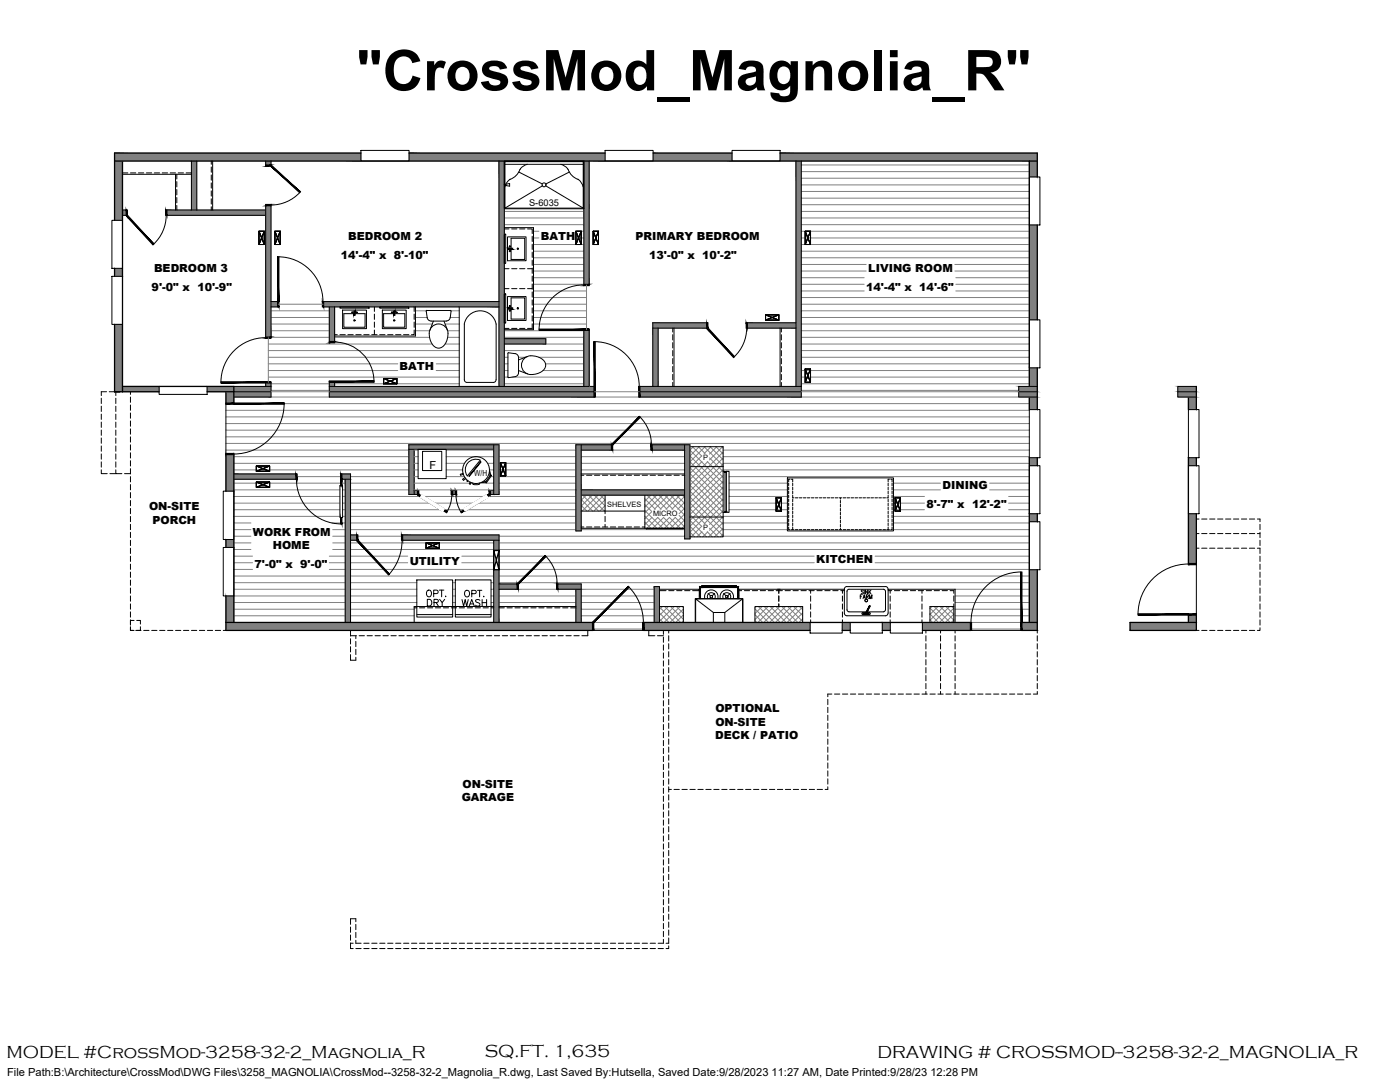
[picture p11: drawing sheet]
<svg xmlns="http://www.w3.org/2000/svg" width="279mm" height="216mm" viewBox="0 0 279 216" stroke-linecap="round" stroke-linejoin="round" font-family="sans-serif">
<defs><g id="words">
<text font-size="11.2" x="71.1" y="18">&quot;CrossMod_Magnolia_R&quot;</text>
<text font-size="4.4" x="84.3" y="122.1">DRY</text>
<text font-size="4" x="91.4" y="122.1">WASH</text>
<g font-size="3.6">
<text x="1.3" y="211.1">MODEL #CrossMod-3258-32-2_Magnolia_R</text>
<text x="96.8" y="210.9">SQ.FT. 1,635</text>
<text x="175.1" y="211.1">DRAWING # CROSSMOD--3258-32-2_MAGNOLIA_R</text>
</g>
<g font-size="2.2">
<text x="69.5" y="47.9">BEDROOM 2</text>
<text x="107.9" y="47.9">BATH</text>
<text x="126.9" y="47.9">PRIMARY BEDROOM</text>
<text x="68" y="51.8">14'-4&quot; x 8'-10&quot;</text>
<text x="129.5" y="51.6">13'-0&quot; x 10'-2&quot;</text>
<text x="30.3" y="58.1">9'-0&quot; x 10'-9&quot;</text>
<text x="30.7" y="54.3">BEDROOM 3</text>
<text x="172.8" y="58">14'-4&quot; x 14'-6&quot;</text>
<text x="173.3" y="54.3">LIVING ROOM</text>
<text x="79.8" y="73.9">BATH</text>
<text x="85.7" y="93.6">F</text>
<text x="29.7" y="101.9">ON-SITE</text>
<text x="184.9" y="101.4">8'-7&quot; x 12'-2&quot;</text>
<text x="188.1" y="97.7">DINING</text>
<text x="30.4" y="104.5">PORCH</text>
<text x="50.5" y="106.9">WORK FROM</text>
<text x="50.8" y="113.3">7'-0&quot; x 9'-0&quot;</text>
<text x="54.4" y="109.5">HOME</text>
<text x="81.8" y="112.7">UTILITY</text>
<text x="162.9" y="112.4">KITCHEN</text>
<text x="142.8" y="142.1">OPTIONAL</text>
<text x="142.7" y="147.5">DECK / PATIO</text>
<text x="142.8" y="144.8">ON-SITE</text>
<text x="92.1" y="159.8">GARAGE</text>
<text x="92.3" y="157.1">ON-SITE</text>
<text x="1.4" y="214.7">File Path:B:\Architecture\CrossMod\DWG Files\3258_MAGNOLIA\CrossMod--3258-32-2_Magnolia_R.dwg, Last Saved By:Hutsella, Saved Date:9/28/2023 11:27 AM, Date Printed:9/28/23 12:28 PM</text>
</g>
<text font-size="1.8" x="105.6" y="41">S-6035</text>
<text font-size="1.7" x="94.6" y="95">W/H</text>
<g font-size="1.5">
<text x="140.3" y="91.8">P</text>
<text x="121.2" y="101.1">SHELVES</text>
<text x="130.3" y="103">MICRO</text>
<text x="140.3" y="105.9">P</text>
</g>
</g></defs>
<!-- layer: SALESLIT -->
<g fill="#808080" stroke="#808080" stroke-width=".2">
<path d="M24.4 77.1l7.4 1.1v-1.1zM24.4 77.1l7.4 1.1h-7.4z"/>
<path d="M22.9 64.7l1.5 13.5v-13.5zM22.9 64.7l1.5 13.5h-1.5z"/>
<path d="M22.9 53.6l1.5 1.5v-1.5zM22.9 53.6l1.5 1.5h-1.5z"/>
<path d="M22.9 32.1l1.5 11.9v-11.9zM22.9 32.1l1.5 11.9h-1.5z"/>
<path d="M24.4 41.9l.9 1.1v-1.1zM24.4 41.9l.9 1.1h-.9z"/>
<path d="M22.9 30.5l49.1 1.6v-1.6zM22.9 30.5l49.1 1.6h-49.1z"/>
<path d="M81.6 30.5l39.2 1.6v-1.6zM81.6 30.5l39.2 1.6h-39.2z"/>
<path d="M130.3 30.5l15.8 1.6v-1.6zM130.3 30.5l15.8 1.6h-15.8z"/>
<path d="M155.7 30.5l51.3 1.6v-1.6zM155.7 30.5l51.3 1.6h-51.3z"/>
<path d="M205.4 32.1l1.6 3.2v-3.2zM205.4 32.1l1.6 3.2h-1.6z"/>
<path d="M158.9 32.1l1 45v-45zM158.9 32.1l1 45h-1z"/>
<path d="M99.6 32.1l1 45v-45zM99.6 32.1l1 45h-1z"/>
<path d="M116.5 32.1l1.1 9.6v-9.6zM116.5 32.1l1.1 9.6h-1.1z"/>
<path d="M116.5 41.7l1.1 15.2v-15.2zM116.5 41.7l1.1 15.2h-1.1z"/>
<path d="M38.2 32.1l1.1 9.8v-9.8zM38.2 32.1l1.1 9.8h-1.1z"/>
<path d="M53 32.1l1.1 1v-1zM53 32.1l1.1 1h-1.1z"/>
<path d="M33.2 41.9l19.8 1.1v-1.1zM33.2 41.9l19.8 1.1h-19.8z"/>
<path d="M205.4 73.4l1.6 3.7v-3.7zM205.4 73.4l1.6 3.7h-1.6z"/>
<path d="M205.4 44.9l1.6 18.9v-18.9zM205.4 44.9l1.6 18.9h-1.6z"/>
<path d="M205.4 79.2l1.6 2.5v-2.5zM205.4 79.2l1.6 2.5h-1.6z"/>
<path d="M205.4 113.7l1.6 10.5v-10.5zM205.4 113.7l1.6 10.5h-1.6z"/>
<path d="M205.4 102.5l1.6 1.6v-1.6zM205.4 102.5l1.6 1.6h-1.6z"/>
<path d="M205.4 91.3l1.6 1.6v-1.6zM205.4 91.3l1.6 1.6h-1.6z"/>
<path d="M203.3 77.1l3.7 1.1v-1.1zM203.3 77.1l3.7 1.1h-3.7z"/>
<path d="M203.3 78.2l3.7 1v-1zM203.3 78.2l3.7 1h-3.7z"/>
<path d="M176.1 124.2l1.6 1.6v-1.6zM176.1 124.2l1.6 1.6h-1.6z"/>
<path d="M203.8 124.2l3.2 1.6v-1.6zM203.8 124.2l3.2 1.6h-3.2z"/>
<path d="M45.1 118.9l1.6 5.3v-5.3zM45.1 118.9l1.6 5.3h-1.6z"/>
<path d="M45.1 124.2l73.3 1.6v-1.6zM45.1 124.2l73.3 1.6h-73.3z"/>
<path d="M45.1 107.7l1.6 1.5v-1.5zM45.1 107.7l1.6 1.5h-1.6z"/>
<path d="M45.1 90.6l1.6 7.4v-7.4zM45.1 90.6l1.6 7.4h-1.6z"/>
<path d="M45.1 78.2l1.6 2.3v-2.3zM45.1 78.2l1.6 2.3h-1.6z"/>
<path d="M46.7 94.6l12.5 1v-1zM46.7 94.6l12.5 1h-12.5z"/>
<path d="M41.3 77.1l5.4 1.1v-1.1zM41.3 77.1l5.4 1.1h-5.4z"/>
<path d="M46.7 77.1l7.4 1.1v-1.1zM46.7 77.1l7.4 1.1h-7.4z"/>
<path d="M46.7 78.2l7.4 1v-1zM46.7 78.2l7.4 1h-7.4z"/>
<path d="M65.7 77.1l53 1.1v-1.1zM65.7 77.1l53 1.1h-53z"/>
<path d="M65.7 78.2l53 1v-1zM65.7 78.2l53 1h-53z"/>
<path d="M127.6 77.1l32.3 1.1v-1.1zM127.6 77.1l32.3 1.1h-32.3zM127.6 78.2l32.3 1v-1zM127.6 78.2l32.3 1h-32.3z"/>
<path d="M100.6 67.6l8.3 1v-1zM100.6 67.6l8.3 1h-8.3z"/>
<path d="M64.5 60.2l35.1 1v-1zM64.5 60.2l35.1 1h-35.1z"/>
<path d="M53 76.3l1.1 .8v-.8zM53 76.3l1.1 .8h-1.1z"/>
<path d="M53 40.9l1.1 26.5v-26.5zM53 40.9l1.1 26.5h-1.1z"/>
<path d="M65.7 76.1l1.1 1v-1zM65.7 76.1l1.1 1h-1.1z"/>
<path d="M54.1 60.2l1.4 1v-1zM54.1 60.2l1.4 1h-1.4z"/>
<path d="M65.7 61.2l1.1 7.1v-7.1zM65.7 61.2l1.1 7.1h-1.1z"/>
<path d="M130.3 65.5l1 11.6v-11.6zM130.3 65.5l1 11.6h-1z"/>
<path d="M130.3 64.4l10.9 1.1v-1.1zM130.3 64.4l10.9 1.1h-10.9z"/>
<path d="M149 64.4l9.9 1.1v-1.1zM149 64.4l9.9 1.1h-9.9z"/>
<path d="M116.5 65.8l1.1 11.3v-11.3zM116.5 65.8l1.1 11.3h-1.1z"/>
<path d="M68.9 95.6l1.1 28.6v-28.6zM68.9 95.6l1.1 28.6h-1.1z"/>
<path d="M98.5 113.7l1.1 10.5v-10.5zM98.5 113.7l1.1 10.5h-1.1z"/>
<path d="M114.9 117.6l1.1 6.6v-6.6zM114.9 117.6l1.1 6.6h-1.1z"/>
<path d="M184.1 124.2l9.7 1.6v-1.6zM184.1 124.2l9.7 1.6h-9.7z"/>
<path d="M68.1 94.6l1.9 1v-1zM68.1 94.6l1.9 1h-1.9z"/>
<path d="M70 106.7l1.3 1.1v-1.1zM70 106.7l1.3 1.1h-1.3z"/>
<path d="M80.2 106.7l19.4 1.1v-1.1zM80.2 106.7l19.4 1.1h-19.4z"/>
<path d="M98.5 107.8l1.1 2v-2zM98.5 107.8l1.1 2h-1.1z"/>
<path d="M99.6 116.5l3.7 1.1v-1.1zM99.6 116.5l3.7 1.1h-3.7z"/>
<path d="M128.4 124.2l33.3 1.6v-1.6zM128.4 124.2l33.3 1.6h-33.3z"/>
<path d="M168.1 124.2l1.6 1.6v-1.6zM168.1 124.2l1.6 1.6h-1.6z"/>
<path d="M130.6 117.1l1 7.1v-7.1zM130.6 117.1l1 7.1h-1z"/>
<path d="M116 97.7l20.6 1.1v-1.1zM116 97.7l20.6 1.1h-20.6z"/>
<path d="M114.9 88.8l1.1 8.9v-8.9zM114.9 88.8l1.1 8.9h-1.1z"/>
<path d="M114.9 97.7l1.1 8.2v-8.2zM114.9 97.7l1.1 8.2h-1.1z"/>
<path d="M116 88.8l6.2 1v-1zM116 88.8l6.2 1h-6.2z"/>
<path d="M136.6 88.8l1.1 18.7v-18.7zM136.6 88.8l1.1 18.7h-1.1z"/>
<path d="M130 88.8l6.6 1v-1zM130 88.8l6.6 1h-6.6z"/>
<path d="M111.2 116.5l4.8 1.1v-1.1zM111.2 116.5l4.8 1.1h-4.8z"/>
<path d="M237.2 79.2l1.6 2.5v-2.5zM237.2 79.2l1.6 2.5h-1.6z"/>
<path d="M237.2 91.3l1.6 1.6v-1.6zM237.2 91.3l1.6 1.6h-1.6z"/>
<path d="M237.2 102.5l1.6 10.1v-10.1zM237.2 102.5l1.6 10.1h-1.6z"/>
<path d="M237.2 122.6l1.6 1.6v-1.6zM237.2 122.6l1.6 1.6h-1.6z"/>
<path d="M235.1 77.1l3.7 1.1v-1.1zM235.1 77.1l3.7 1.1h-3.7zM235.1 78.2l3.7 1v-1zM235.1 78.2l3.7 1h-3.7z"/>
<path d="M225.5 124.2l13.3 1.6v-1.6zM225.5 124.2l13.3 1.6h-13.3z"/>
<path d="M81.6 89.7l1.1 9v-9zM81.6 89.7l1.1 9h-1.1z"/>
<path d="M81.6 88.8l16.9 .9v-.9zM81.6 88.8l16.9 .9h-16.9z"/>
<path d="M98.5 88.8l1.1 9.9v-9.9zM98.5 88.8l1.1 9.9h-1.1z"/>
<path d="M97.7 97.9l.8 .8v-.8zM97.7 97.9l.8 .8h-.8z"/>
<path d="M82.7 97.9l.7 .8v-.8zM82.7 97.9l.7 .8h-.7z"/>
<path d="M90.2 97.9l.8 .8v-.8zM90.2 97.9l.8 .8h-.8z"/>
</g>
<!-- layer: FPEW -->
<g fill="none" stroke="#000" stroke-width=".25">
<path d="M22.9 32.1h184.1M24.4 32.1v46.1M72 30.5h-49.1v13.5M81.6 30.5h39.2M130.3 30.5h15.8M155.7 30.5h51.3v4.8M205.4 32.1v45M22.9 53.6v1.5M207 44.9v18.9M22.9 64.7v13.5M23.9 78.2h-1h1.5M24.4 77.1h22.3v3.4"/>
<path d="M24.4 78.2h7.4M41.3 78.2h5.4M45.1 78.2v2.3M205.4 79.2v2.5M207 73.4v8.3M237.2 79.2v2.5M238.8 77.1v4.6M45.1 90.6v7.4M46.7 90.6v33.6M205.4 91.3v32.9M207 91.3v1.6M237.2 91.3v21.3"/>
<path d="M238.8 91.3v1.6M45.1 118.9v6.9h73.3M45.1 107.7v1.5M98.5 113.7l1.1-3.9h-1.1l1.1 3.9v-3.9h-1.1v3.9h1.1M207 102.5v1.6M207 113.7v12.1h-3.2M238.8 102.5v10.1M45.1 124.2h73.3M128.4 125.8h33.3M128.4 124.2h65.4M168.1 125.8h1.6M176.1 125.8h1.6"/>
<path d="M184.1 125.8h9.7M203.8 124.2h3.2M237.2 122.6v1.6M238.8 122.6v3.2h-13.3v-1.6h13.3"/>
</g>
<!-- layer: SALESLIT -->
<g fill="none" stroke="#808080" stroke-width=".2">
<path d="M159.9 32.9h45.5M159.9 34.2h45.5M159.9 35.6h45.5M159.9 36.9h45.5M159.9 38.2h45.5M159.9 39.5h45.5M100.6 42.2h15.9M100.6 43.5h15.9M100.6 44.8h15.9M106.5 46.1h1M106.5 47.5h1M106.5 48.8h10"/>
<path d="M106.5 50.1h10M106.5 51.4h10M106.5 52.8h10M106.5 54.1h10M106.5 55.4h10M106.5 56.7h10M106.5 58.1h10.6M106.5 59.4h10.6M115.2 46.1h1.3M115.2 47.5h1.3M117.1 56.9v8.9M159.9 40.9h45.5"/>
<path d="M159.9 42.2h45.5M159.9 43.5h45.5M159.9 44.8h45.5M159.9 46.1h45.5M159.9 47.5h45.5M159.9 48.8h45.5M159.9 50.1h45.5M159.9 51.4h45.5M159.9 52.8h13M159.9 54.1h13M159.9 55.4h12.6M159.9 56.7h12.6"/>
<path d="M159.9 58.1h12.6M159.9 59.4h45.5M190.6 52.8h14.8M190.6 54.1h14.8M190.8 55.4h14.6M190.8 56.7h14.6M190.8 58.1h14.6M53.6 68.6h32.6M53.6 70h38.1M53.6 71.3h38.1M53.6 72.6h25.8M53.6 73.9h25.8"/>
<path d="M53.6 75.2h38.1M53.6 67.4v8.9M54.1 62h11.6M54.1 63.4h11.6M54.1 64.7h11.6M54.1 66h11.6M54.1 67.3h11.6M54.1 76.6h11.6M54.1 77.9h11.6M54.1 79.2h11.6M54.1 78.2h11.6M55.5 60.7h9"/>
<path d="M66.8 67.3h18.9M66.8 76.6h24.9M82.9 62h2.2M82.9 63.4h2.4M82.9 64.7h3.4M82.9 66h2.9M87.1 72.6h4.6M87.1 73.9h4.6M88.8 64.7h2.9M88.9 68.6h2.8M89.3 66h2.4M89.3 67.3h2.4"/>
<path d="M89.9 63.4h1.8M90 62h1.7M100.6 66h15.9M100.6 67.3h15.9M100.6 70h15.9M100.6 71.3h.8M100.6 72.6h.8M100.6 73.9h.8M100.6 75.2h.8M100.6 76.6h15.9M102.2 75.2h14.3M103.5 71.3h1.4"/>
<path d="M106.5 60.7h10.6M106.5 62h10.6M106.5 63.4h10.6M106.5 64.7h10.6M107.5 71.3h9M108.4 73.9h8.1M108.9 72.6h7.6M108.9 68.6h7.6M118.7 79.2h8.9M118.7 78.2h8.9M159.9 60.7h45.5M159.9 62h45.5"/>
<path d="M159.9 63.4h45.5M159.9 64.7h45.5M159.9 66h45.5M159.9 67.3h45.5M159.9 68.6h45.5M159.9 70h45.5M159.9 71.3h45.5M159.9 72.6h45.5M159.9 73.9h45.5M159.9 75.2h45.5M159.9 76.6h45.5M159.9 77.9h43.4"/>
<path d="M159.9 79.2h43.4M159.9 78.2h43.4M45.1 81.9h160.3M45.1 83.2h160.3M45.1 84.5h160.3M45.1 85.8h160.3M45.1 87.2h160.3M45.1 88.5h160.3M45.1 89.8h36.5M46.7 91.1h34.9M46.7 92.5h34.9M46.7 93.8h34.9"/>
<path d="M46.7 96.4h22.2M46.7 97.7h21.1M46.7 99.1h21.1M56.7 80.5h148.7M59.2 95.1h8.9M68.4 97.7h.5M68.4 99.1h.5M70 95.1h11.6M70 96.4h11.6M70 97.7h11.6M70 99.1h14M82.7 89.8h.7"/>
<path d="M82.7 91.1h.7M82.7 92.5h.7M82.7 93.8h.7M82.7 95.1h.7M82.7 96.4h11M82.7 97.7h15.8M84.6 99.1h12M89 89.8h9.5M89 91.1h9.5M89 92.5h3.7M89 93.8h3.4M89 95.1h3.7"/>
<path d="M93.9 96.4h.4M95.7 96.4h2.8M97.2 99.1h17.7M97.3 92.5h1.2M97.7 93.8h.8M98 95.1h.5M99.6 89.8h15.3M99.6 91.1h15.3M99.6 92.5h15.3M99.6 93.8h15.3M99.6 95.1h15.3M99.6 96.4h15.3"/>
<path d="M99.6 97.7h15.3M116 91.1h20.6M116 92.5h20.6M116 93.8h20.6M116 99.7l2.3 2.3M116.3 98.8l3.1 3.2M117 98.8l-1 1M117.5 98.8l3.1 3.2M118.2 98.8l-2.2 2.2M118.6 98.8l2.2 2.1M119.4 98.8l-3.2 3.2M119.8 98.8l1 .9-2.3 2.3"/>
<path d="M120.5 98.8l-3.2 3.2M122.2 89.8h7.8M128.7 98.8h.1M128.7 99.5l2.1 2.1M129.1 98.8l2.9 2.8M129.9 98.8l-1.2 1.2M130.3 98.8l2.8 2.8M131 98.8l-2.3 2.4M131.5 98.8l2.8 2.8M132.2 98.8l-3.5 3.5M132.7 98.8l2.8 2.8M133.4 98.8l-2.8 2.8"/>
<path d="M133.8 98.8l2.8 2.8M134.6 98.8l-2.9 2.8M135 98.8l1.6 1.6M135.7 98.8l-2.8 2.8M136.2 98.8l.4 .5M136.6 99.1l-2.5 2.5M137.7 96.8l6.6 6.6M137.7 95.7l6.6 6.6M137.7 91l6.6 6.6M138.2 89.1l1.9 1.9M138.4 89.1l-.7 .7 6.6 6.6M139.4 89.1l1.3 1.4"/>
<path d="M139.5 89.1l-1.8 1.9M140.1 91l-2.4 2.3 6.6 6.6M140.1 92.1l-2.4 2.4 6.6 6.6M140.5 89.1l3.8 3.8M140.7 89.1l-3 3.1 6.6 6.6M141.1 92.1l3.2 3.2M141.3 92.1l-3.6 3.6M141.6 91.4l2.7 2.7M141.7 89.1l2.6 2.6M141.9 89.1l-1.4 1.4M142.9 89.1l1.4 1.5M143 89.1l-1.4 1.5"/>
<path d="M144 89.1l.3 .3M144.2 89.1l-2.6 2.7M144.3 89.8h61.1M144.3 91.1h61.1M144.3 92.5h61.1M144.3 98.4l-6.6 6.6 2.1 2.1M144.3 96.1l-6.6 6.6 2.4 2.4M144.3 90.2l-6.6 6.6M144.3 91.4l-6.6 6.6 6.6 6.6M144.3 92.6l-6.6 6.6 6.6 6.6M144.3 94.9l-6.6 6.6M144.3 99.6l-6.6 6.6 .9 .9"/>
<path d="M144.3 97.2l-6.6 6.6 3.3 3.3M145.5 95.1h59.9M145.5 96.4h11.6M145.5 97.7h11.6M145.5 99.1h11.6M178.3 96.4h9.4M178.3 97.7h9.4M178.3 99.1h6.2M197.5 96.4h7.9M197.5 97.7h7.9M201.3 99.1h4.1M205.4 93.8h-61.1l-6.6 6.6 6.6 6.6"/>
<path d="M46.7 100.4h21.1M46.7 101.7h21.1M46.7 103h21.1M46.7 104.4h3.4M46.7 105.7h3.4M46.7 107h3.4M46.7 108.3h3.4M46.7 109.6h3.4M46.7 111h3.7M46.7 112.3h3.7M46.7 113.6h3.7M46.7 114.9h22.2"/>
<path d="M46.7 116.3h22.2M46.7 117.6h22.2M46.7 118.9h22.2M65.7 111h3.2M65.7 112.3h3.2M65.7 113.6h3.2M66.2 104.4h2.7M66.4 105.7h2.5M66.4 107h2.5M66.4 108.3h2.5M66.4 109.6h2.5M68.4 100.4h.5"/>
<path d="M68.4 101.7h.5M68.4 103h.5M70 100.4h15.7M70 101.7h17.9M70 103h44.9M70 104.4h44.9M70 105.7h44.9M70 108.3h28.5M70 109.6h28.5M70 111h11.4M70 112.3h11.4M70 113.6h28.5"/>
<path d="M70 114.9h28.5M70 116.3h13.2M70 117.6h13.2M70 118.9h13.2M71.3 107h8.9M86.7 100.4h7.7M88.6 101.7h4M90.3 116.3h.6M92.2 111h6.3M92.2 112.3h6.3M93.3 101.7h21.6M95.4 100.4h19.5"/>
<path d="M98 116.3h.5M99.6 107h37M99.6 108.3h105.8M99.6 109.6h105.8M99.6 111h62.9M99.6 112.3h62.9M99.6 113.6h105.8M99.6 114.9h105.8M99.6 116.3h105.8M99.6 118.9h15.3M103.3 117.6h7.9M116 105.7h20.6"/>
<path d="M116 117.6h14.6M116 118.9h14.6M116 100.9l1.1 1.1M120.8 100.9l-1.1 1.1M128.7 105.4h.1M128.7 104.2l1.2 1.2M128.7 103l2.4 2.4M128.7 101.9l3.5 3.5M128.7 100.7l1.3 1.3M129.1 105.4l2.2-2.1 2.1 2.1M130 102.1l-1.3 1.4M130.1 103.3l-1.4 1.4"/>
<path d="M130.3 105.4l2.1-2.1 2.2 2.1M131.4 105.4l2.2-2.1 2.2 2.1M135.5 102.8l1.1 1.1M135.5 101.7l1.1 1.1M136.6 100.2l-1.3 1.4M136.6 105.1l-1.8-1.8-2.2 2.1M136.6 101.4l-1.1 1.1M136.6 102.6l-2.8 2.8M136.6 103.7l-1.6 1.7M136.6 104.9l-.5 .5M137.7 101.5l3 3M139.6 117.6h.1"/>
<path d="M139.6 118.9h.1M140.1 105l-2.2 2.1M140.1 106.1l-1 1M141.1 106.1l1.1 1M141.3 106.1l-1 1M141.6 105.4l1.7 1.7M144.3 103h12.8M144.3 104.4h12.8M144.3 105.7h12.8M144.3 107h61.1M144.3 100.8l-3.8 3.7M144.3 101.9l-2.7 2.7"/>
<path d="M144.3 103.1l-2.7 2.7M144.3 104.2l-2.9 2.9M144.3 105.4l-1.7 1.7M144.3 106.6l-.5 .5M145.5 100.4h11.6M145.5 101.7h11.6M147.3 117.6h.2M147.3 118.9h.2M174.6 111h30.8M174.6 112.3h30.8M178.3 100.4h6.2M178.3 101.7h6.2"/>
<path d="M178.3 103h27.1M178.3 104.4h27.1M178.3 105.7h27.1M190.6 117.6h14.8M190.6 118.9h14.8M201.3 100.4h4.1M201.3 101.7h4.1M46.7 120.2h22.2M46.7 121.6h22.2M46.7 122.9h22.2M70 120.2h13.2M70 121.6h12.7"/>
<path d="M70 122.9h12.7M99.6 120.2h15.3M116 120.2h14.6M116 121.6h14.6M116 122.9h14.6M118.4 124.2h10M118.4 125.5h10M131.6 123.5l.7 .7M131.6 122.3l1.9 1.9M131.6 121.1l3.1 3.1M132.2 121l-.6 .6M132.7 121l3.1 3.2"/>
<path d="M133.4 121l-1.8 1.8M133.8 121l2.6 2.6M134.6 121l-3 3M135 121l1.4 1.4M135.7 121l-3.2 3.2M136.2 121l.2 .2M136.4 121.5l-2.7 2.7M136.4 122.7l-1.5 1.5M136.4 123.9l-.3 .3M150.7 123.8l.3 .4M150.7 122.6l1.5 1.6M150.7 121.5l2.7 2.7"/>
<path d="M150.9 121l-.2 .3M151.4 121l3.1 3.2M152.1 121l-1.4 1.4M152.5 121l3.2 3.2M153.3 121l-2.6 2.6M153.7 121l3.2 3.2M154.4 121l-3.1 3.2M154.9 121l3.2 3.2M155.6 121l-3.2 3.2M156 121l3.2 3.2M156.8 121l-3.2 3.2M157.2 121l3 3"/>
<path d="M157.9 121l-3.1 3.2M158.4 121l1.8 1.8M159.1 121l-3.2 3.2M159.6 121l.6 .6M160.2 121.1l-3.1 3.1M160.2 122.3l-1.9 1.9M160.2 123.5l-.8 .7M185.6 123.7l.5 .5M185.6 122.5l1.7 1.7M185.6 121.3l2.8 2.9M186 121l-.4 .4M186.4 121l3.2 3.2"/>
<path d="M187.2 121l-1.6 1.6M187.6 121l2.8 2.7M188.3 121l-2.7 2.8M188.8 121l1.6 1.6M189.5 121l-3.2 3.2M189.9 121l.5 .4M190.4 121.3l-2.9 2.9M190.4 122.5l-1.7 1.7M190.4 123.7l-.6 .5M190.6 120.2h14.8M190.6 121.6h14.8M190.6 122.9h14.8"/>
<path d="M193.8 124.2h10M193.8 125.5h10"/>
</g>
<!-- layer: IP -->
<g fill="none" stroke="#000" stroke-width=".2">
<path d="M38.2 32.1v9.8M39.3 32.1v9.8M53 32.1v1M54.1 32.1v1M99.6 32.1v45h18v-11.3v11.3M100.6 32.1v45M116.5 32.1v24.8M117.6 32.1v24.8M158.9 32.1v45M159.9 32.1v47.1h-32.3M24.4 41.9h.9M24.4 43h.9"/>
<path d="M33.2 41.9h19.8M33.2 43h19.8M53 40.9v26.5M54.1 40.9v26.5M46.7 78.2h7.4M46.7 77.1h7.4M53 76.3v.8M54.1 76.3v2.9h-7.4M54.1 61.2h1.4M54.1 60.2h1.4M64.5 61.2h35.1M64.5 60.2h35.1"/>
<path d="M65.7 78.2h53M65.7 76.1v3.1h53M65.7 77.1h53M65.7 61.2v7.1M66.8 61.2v7.1M66.8 76.1v1M100.6 67.6h8.3v1h-8.3M116.5 65.8v11.3M127.6 78.2h32.3M127.6 77.1h32.3M130.3 65.5h10.9M131.3 65.5v11.6"/>
<path d="M141.2 64.4h-10.9v12.7M149 65.5h9.9M149 64.4h9.9M203.3 78.2h3.7M207 77.1h-3.7v2.1h3.7M235.1 78.2h3.7M238.8 77.1h-3.7v2.1h3.7M46.7 94.6h12.5M46.7 95.6h12.5M68.1 94.6h1.9v29.6M68.1 95.6h1.9M68.9 95.6v28.6"/>
<path d="M81.6 89.7h16.9M82.7 97.9h.7M82.7 89.7v9M83.4 98.7h-1.8v-9.9h18v9.9h-1.9M90.2 98.7h.8M90.2 97.9h.8M97.7 97.9h.8M98.5 88.8v9.9M116 98.8h20.6M116 97.7h20.6M116 88.8v17.1h-1.1v-17.1h7.3M116 89.8h6.2"/>
<path d="M130 88.8h7.7v18.7h-1.1v-18.7M130 89.8h6.6M157.1 95.4h21.2v10.5h-21.2zM70 107.8h1.3M70 106.7h1.3M80.2 106.7h19.4v17.5M80.2 107.8h19.4M98.5 107.8v16.4M99.6 116.5h3.7M99.6 117.6h3.7M111.2 116.5h4.8v7.7M111.2 117.6h4.8"/>
<path d="M114.9 117.6v6.6M130.6 124.2v-7.1h1v7.1"/>
</g>
<!-- layer: CAB -->
<g fill="none" stroke="#000" stroke-width=".2">
<path d="M24.4 34.8h13.8M24.4 34.5h1.1M26 34.5h1.1M27.6 34.5h1.1M29.2 34.5h1.1M30.8 34.5h1.1M32.4 34.5h1M34 34.5h1M35 34.8v7.1M35.3 34.8v.9M35.3 36.2v1.1M35.3 37.8v1.1"/>
<path d="M35.3 39.4v1.1M35.6 34.5h1M37.1 34.5h1.1M42.2 32.1v.7M42.2 33.3v1.1M42.2 34.9v1.1M42.2 36.5v1M42.2 38.1v1M42.2 39.7v1M42.4 32.1v9.8M35.3 41v.9M42.2 41.3v.6"/>
<path d="M100.6 45.4h5.9v20.4h-5.9M100.6 57.6h1M100.6 45.7h1M100.6 53.6h1M102.1 57.6h1.1M102.1 45.7h1.1M102.1 53.6h1.1M103.7 57.6h1.1M103.7 45.7h1.1M103.7 53.6h1.1M105.3 45.7h.9v.9M105.3 57.6h.9"/>
<path d="M105.3 53.6h.9M106.2 47.1v1.1M106.2 48.7v1.1M106.2 50.3v1.1M106.2 51.9v1.1M106.2 53.5v1M106.2 55.1v1M106.2 56.7v1M106.2 58.3v1M106.2 59.8v1.1M20.2 79.5v1M21.3 78.2h-1.1v.7"/>
<path d="M21.8 78.2h1.1M23.1 78.2v.7M23.1 79.5v1M26 78.2v.5M26 79.2v1.1M66.8 66.8h.5M67.8 66.8h1.1M69.4 66.8h1.1M71 66.8h1.1M72.6 66.8h1.1M74.2 66.8h1M74.7 61.2v.9"/>
<path d="M74.7 62.7v1M74.7 64.3v1M74.7 65.8v1M75.8 66.8h1M77.4 66.8h1M79 66.8h1M80.5 66.8h1.1M82.7 65.8v1h-.6M82.7 61.2v.9M82.7 62.7v1M82.7 64.3v1M82.9 61.2v5.9h-16.1"/>
<path d="M100.6 65.5h1M102.1 65.5h1.1M103.7 65.5h1.1M106.2 61.4v1.1M106.2 63v1.1M106.2 64.6v.9h-.9M134.3 65.5v.8M134.3 66.8v1M134.3 68.4v1M134.3 70v1M134.3 71.5v1.1M134.3 73.1v1.1"/>
<path d="M134.3 74.7v1.1M134.3 76.3v.8M134.5 65.5v11.6M155.7 65.5v11.6M155.9 65.5v.8M155.9 66.8v1M155.9 68.4v1M155.9 70v1M155.9 71.5v1.1M155.9 73.1v1.1M155.9 74.7v1.1M155.9 76.3v.8"/>
<path d="M20.2 93.7v.8h1.2M20.2 81v1.1M20.2 82.6v1.1M20.2 84.2v1.1M20.2 85.8v1.1M20.2 87.4v1.1M20.2 89v1M20.2 90.6v1M20.2 92.2v1M21.9 94.5h1.2M23.1 93.7v.8h1.2M23.1 81v1.1"/>
<path d="M23.1 82.6v1.1M23.1 84.2v1.1M23.1 85.8v1.1M23.1 87.4v1.1M23.1 89v1M23.1 90.6v1M23.1 92.2v1M24.8 94.5h1.2M26 80.8v1.1M26 82.4v1.1M26 84v1M26 85.6v1"/>
<path d="M26 87.2v1M26 88.8v1M26 90.3v1.1M26 91.9v1.1M26 93.5v1.1M26 95.1v1.1M26 96.7v1M26 98.3v1M26 99.9v1M116 94.6h20.6M116 94.8h.5M117.1 94.8h1"/>
<path d="M118.6 94.8h1.1M120.2 94.8h1.1M120.8 98.8v3.2h-4.8M121.8 94.8h1.1M123.4 94.8h1.1M125 94.8h1M126.6 94.8h1M128.2 94.8h1M128.7 98.8v6.6M129.8 94.8h1M131.3 94.8h1.1M132.9 94.8h1.1"/>
<path d="M134.5 94.8h1.1M136.1 94.8h.5M137.7 93.1h6.6M137.7 89.1h6.6v14.1M157.4 96.4v.5M157.4 97.2v.5M157.4 98v.5M157.4 98.8v.5M157.4 99.6v.5M157.7 95.6h-.3v.6M157.9 95.6h.3v.6M158.2 98.8v.5h.3"/>
<path d="M158.2 96.4v.5M158.2 97.2v.5M158.2 98v.5M158.2 99.6v.5M158.7 99.3h.6M159.5 99.3h.5M160.3 99.3h.5M161.1 99.3h.5M161.9 99.3h.5M162.7 99.3h.5M163.5 99.3h.5M164.3 99.3h.5"/>
<path d="M165.1 99.3h.5M165.9 99.3h.5M166.7 99.3h.5M167.4 99.3h.6M167.7 99.3v.3M167.7 99.9v.5M168.3 99.3h.5M169 99.3h.6M169.8 99.3h.6M170.6 99.3h.6M171.4 99.3h.6M172.2 99.3h.5"/>
<path d="M173 99.3h.5M173.8 99.3h.5M174.6 99.3h.5M175.4 99.3h.5M176.2 99.3h.5M177.2 96.4v.5M177.2 97.2v.5M177.2 98v.5M177.2 98.8v.5h-.2M177.2 99.6v.5M177.5 95.6h-.3v.6M177.8 95.6h.2v.6"/>
<path d="M178 96.4v.5M178 97.2v.5M178 98v.5M178 98.8v.5M178 99.6v.5M26 101.5v1M26 103v1.1M26 104.6v1.1M26 106.2v1.1M26 107.8v1.1M26 109.4v1M26 111v1"/>
<path d="M26 112.6v1M26 114.2v1M26 115.7v1.1M26 117.3v1.1M26 118.9v1.1M116 105.2h.5M116 105.4h20.6M117.1 105.2h1M118.6 105.2h1.1M120.2 105.2h1.1M120.8 103v1.1M120.8 104.6v.6"/>
<path d="M121.8 105.2h1.1M123.4 105.2h1.1M125 105.2h1M126.6 105.2h1M128.2 105.2h.5M128.7 102h-7.9v.5M129 105.4h7.4v.1h-7.4zM131.6 117.6h8v1.8M131.6 117.9h1.3M133.5 117.9h1M135 117.9h1.1M136.6 117.9h1.1"/>
<path d="M137.7 103.2h6.6M138.2 117.9h1.4M144.3 103.2v3.9h-6.6M147.5 117.9h.5M148.5 117.9h1.1M150.1 117.9h1.1M151.7 117.9h1.1M153.3 117.9h1.1M154.9 117.9h1.2M155.4 117.9v.5M155.4 118.9v1.1M156.7 117.9h1"/>
<path d="M157.4 105.2v.5h.3M157.4 100.4v.5M157.4 101.2v.5M157.4 102v.5M157.4 102.8v.5M157.4 103.6v.5M157.4 104.4v.5M158.2 105.2v.5h-.3M158.2 105.7h.3M158.2 100.4v.5M158.2 101.2v.5M158.2 102v.5"/>
<path d="M158.2 102.8v.5M158.2 103.6v.5M158.2 104.4v.5M158.3 117.9h1M158.7 105.7h.6M159.5 105.7h.5M159.9 117.9h1M160.3 105.7h.5M161.1 105.7h.5M161.4 117.9h1.1M161.8 117.9v.5M161.8 118.9v1.1"/>
<path d="M161.9 105.7h.5M162.7 105.7h.5M163 117.9h1.1M163.5 105.7h.5M164.3 105.7h.5M164.6 117.9h1.1M165.1 105.7h.5M165.9 105.7h.5M166.2 117.9h1.1M166.7 105.7h.5M167.4 105.7h.6M167.7 100.6v.6"/>
<path d="M167.7 101.5v.5M167.7 102.2v.6M167.7 103v.6M167.7 103.8v.6M167.7 104.6v.6M167.7 105.4v.3M167.8 117.9h.7M168.1 117.9v.5M168.1 118.9v1.1M168.3 105.7h.5M168.5 117.6h-21v1.8M169 105.7h.6"/>
<path d="M169.8 105.7h.6M170.6 105.7h.6M171.4 105.7h.6M172.2 105.7h.5M173 105.7h.5M173.8 105.7h.5M174.6 105.7h.5M175.4 105.7h.5M176.2 105.7h.5M177 105.7h.5M177.2 117.9h.8M177.2 117.6h13.4v6.6"/>
<path d="M177.2 100.4v.5M177.2 101.2v.5M177.2 102v.5M177.2 102.8v.5M177.2 103.6v.5M177.2 104.4v.5M177.2 105.2v.5M177.7 117.9v.5M177.7 118.9v1.1M178 100.4v.5M178 101.2v.5M178 102v.5"/>
<path d="M178 102.8v.5M178 103.6v.5M178 104.4v.5M178 105.2v.5h-.2M178.5 117.9h1.1M180.1 117.9h1M181.7 117.9h1M183.3 117.9h1M184 117.9v.5M184 118.9v1.1M184.8 117.9h1.1M186.4 117.9h1.1"/>
<path d="M188 117.9h1.1M189.6 117.9h.8v.5M190.4 118.9v1.1M238.8 109.4h.5M238.8 106.5h.5M238.8 103.6h.5M239.8 109.4h1.1M239.8 106.5h1.1M239.8 103.6h1.1M241.4 109.4h1.1M241.4 106.5h1.1M241.4 103.6h1.1"/>
<path d="M243 109.4h1.1M243 106.5h1.1M243 103.6h1.1M244.6 109.4h1M244.6 106.5h1M244.6 103.6h1M246.2 109.4h1M246.2 106.5h1M246.2 103.6h1M247.8 109.4h1M247.8 106.5h1M247.8 103.6h1"/>
<path d="M249.3 109.4h1.1M249.3 106.5h1.1M249.3 103.6h1.1M250.9 103.6h.6v.5M250.9 109.4h.6v1M250.9 106.5h.6M251.5 104.6v1.1M251.5 106.2v1.1M251.5 107.8v1.1M251.5 111v1M251.5 112.6v1M251.5 114.2v1"/>
<path d="M251.5 115.7v1.1M251.5 117.3v1.1M251.5 118.9v1.1M26 125.3v.5h.6M26 120.5v1.1M26 122.1v1M26 123.7v1M26 125.1v.7h.8M26.8 123.8h-.8v.7M27.1 125.8h1.1M27.3 123.8h.7v.7M28 125.1v.7h-.7"/>
<path d="M28.7 125.8h1M30.3 125.8h1M31.9 125.8h1M33.4 125.8h1.1M35 125.8h1.1M36.6 125.8h1.1M38.2 125.8h1.1M39.8 125.8h1.1M41.4 125.8h1M43 125.8h1M44.6 125.8h.5M70 125.8v1.1"/>
<path d="M70 127.4v1.1M70 129v1.1M70 130.6v1.1h1v-.6M70 126.9h1.1M71 126.9v.5M71 128v1M71 129.6v1M71.7 126.9h1M73.3 126.9h1M74.8 126.9h1.1M76.4 126.9h1.1M78 126.9h1.1"/>
<path d="M79.6 126.9h1.1M81.2 126.9h1.1M82.7 121.3h.5M82.8 126.9h1M84.4 126.9h1M86 126.9h1M87.5 126.9h1.1M89.1 126.9h1.1M90.7 126.9h1.1M92.3 126.9h1.1M93.9 126.9h1.1M95.5 126.9h1"/>
<path d="M97.1 126.9h1M98.5 121h-15.8v3.2M98.7 126.9h1M99.6 121h15.3M99.6 121.3h1M100.2 126.9h1.1M101.2 121.3h1M101.8 126.9h1.1M102.8 121.3h1M103.4 126.9h1.1M104.4 121.3h1M105 126.9h1.1"/>
<path d="M105.9 121.3h1.1M106.6 126.9h1.1M107.5 121.3h1.1M108.2 126.9h1M109.1 121.3h1.1M109.8 126.9h1M110.7 121.3h1.1M111.4 126.9h1M112.3 121.3h1M112.9 126.9h1.1M113.9 121.3h1M114.5 126.9h1.1"/>
<path d="M117.3 125.8v1.1h-1.2M129.5 125.8v1.1h1.2M131.2 126.9h1.2M131.6 121h4.8v3.2M132.4 125.8v.8M132.4 127.1v1.1M132.4 128.7v1.1M132.4 130.3v1M132.4 131.9v1M132.4 133.5v1M132.4 135v1.1M132.4 136.6v1.1"/>
<path d="M132.4 138.2v1.1M132.4 139.8v1.1M133.5 125.8v.5M133.5 126.9v1M133.5 128.4v1.1M133.5 130v1.1M133.5 131.6v1.1M133.5 133.2v1.1M133.5 134.8v1M133.5 136.4v1M133.5 138v1M133.5 139.6v1"/>
<path d="M150.7 124.2v-3.2h9.5v3.2M155.4 120.5v.5M161.8 120.5v1.1M161.8 122.1v1M161.8 123.7v.5M165.2 139.6v1M166 138.5h-.8v.5M166.5 138.5h1.1M168.1 120.5v1.1M168.1 122.1v1M168.1 123.7v.5M168.1 138.5h1.1"/>
<path d="M169.7 138.5h1.1M171.3 138.5h1.1M172.9 138.5h1M174.5 138.5h1M176.1 138.5h1M177.7 120.5v1.1M177.7 122.1v1M177.7 123.7v.5M177.7 138.5h1M179.2 138.5h1.1M180.8 138.5h1.1M182.4 138.5h1.1"/>
<path d="M184 120.5v1.1M184 122.1v1M184 123.7v.5M184 138.5h1.1M184.8 125.8v.5M184.8 126.9v1M184.8 128.4v1.1M184.8 130v1.1M184.8 131.6v1.1M184.8 133.2v1.1M184.8 134.8v1M184.8 136.4v1"/>
<path d="M184.8 138v.5M185.6 138.5h1M187.2 138.5h1M187.7 125.8v.5M187.7 126.9v1M187.7 128.4v1.1M187.7 130v1.1M187.7 131.6v1.1M187.7 133.2v1.1M187.7 134.8v1M187.7 136.4v1M187.7 138v.5"/>
<path d="M188.8 138.5h1M190.4 121h-4.8v3.2M190.4 120.5v3.7M190.4 138.5h1M190.6 125.8v.5M190.6 126.9v1M190.6 128.4v1.1M190.6 130v1.1M190.6 131.6v1.1M190.6 133.2v1.1M190.6 134.8v1M190.6 136.4v1"/>
<path d="M190.6 138v.5M191.9 138.5h1.1M193.5 138.5h1.1M195.1 138.5h1.1M196.7 138.5h1.1M198.3 138.5h1M199.9 138.5h1M201.5 138.5h1M203.1 138.5h1M204.6 138.5h1.1M207 138v.5h-.8M207 125.8v.5"/>
<path d="M207 126.9v1M207 128.4v1.1M207 130v1.1M207 131.6v1.1M207 133.2v1.1M207 134.8v1M207 136.4v1M238.8 125.8h.5M239.8 125.8h1.1M241.4 125.8h1.1M243 125.8h1.1M244.6 125.8h1"/>
<path d="M246.2 125.8h1M247.8 125.8h1M249.3 125.8h1.1M251.5 125.3v.5h-.6M251.5 120.5v1.1M251.5 122.1v1M251.5 123.7v1M132.4 141.4v1.1M132.4 143v1M132.4 144.6v1M132.4 146.2v1M132.4 147.7v1.1"/>
<path d="M132.4 149.3v1.1M132.4 150.9v1.1M132.4 152.5v1.1M132.4 154.1v1.1M132.4 155.7v1M132.4 157.3v1M132.4 158.9v1M133.5 141.1v1.1M133.5 142.7v1.1M133.5 144.3v1.1M133.5 145.9v1M133.5 147.5v1"/>
<path d="M133.5 149.1v1M133.5 150.6v1.1M133.5 152.2v1.1M133.5 153.8v1.1M133.5 155.4v1.1M133.5 157v1.1M133.5 158.6v1M133.5 157.5h.5M134.5 157.5h1.1M136.1 157.5h1.1M137.7 157.5h1M139.3 157.5h1"/>
<path d="M140.9 157.5h1M142.5 157.5h1M144 157.5h1.1M145.6 157.5h1.1M147.2 157.5h1.1M148.8 157.5h1.1M150.4 157.5h1M152 157.5h1M153.6 157.5h1M155.2 157.5h1M156.7 157.5h1.1M158.3 157.5h1.1"/>
<path d="M159.9 157.5h1.1M161.5 157.5h1.1M163.1 157.5h1M165.2 141.1v1.1M165.2 142.7v1.1M165.2 144.3v1.1M165.2 145.9v1M165.2 147.5v1M165.2 149.1v1M165.2 150.6v1.1M165.2 152.2v1.1M165.2 153.8v1.1"/>
<path d="M165.2 155.4v1.1M165.2 157v.5h-.5M132.4 160.4v1.1M132.4 162v1.1M132.4 163.6v1.1M132.4 165.2v1.1M132.4 166.8v1.1M132.4 168.4v1M132.4 170v1M132.4 171.6v1M132.4 173.1v1.1M132.4 174.7v1.1"/>
<path d="M132.4 176.3v1.1M132.4 177.9v1.1M132.4 179.5v1.1M133.5 160.2v1M133.5 161.8v1M133.5 163.3v1.1M133.5 164.9v1.1M133.5 166.5v1.1M133.5 168.1v1.1M133.5 169.7v1.1M133.5 171.3v1M133.5 172.9v1"/>
<path d="M133.5 174.5v1M133.5 176v1.1M133.5 177.6v1.1M133.5 179.2v1.1M70 188.2v1.1h.5M70 185v1M70 186.6v1M70 188.2h.5M71 183.9v-.6h-1v1.1M71 189.3h1.1M71 184.4v1.1M71 186v1.1"/>
<path d="M71 187.6v.6h1.1M72.6 189.3h1.1M72.6 188.2h1.1M74.2 189.3h1M74.2 188.2h1M75.8 189.3h1M75.8 188.2h1M77.4 189.3h1M77.4 188.2h1M79 189.3h1M79 188.2h1M80.5 189.3h1.1"/>
<path d="M80.5 188.2h1.1M82.1 189.3h1.1M82.1 188.2h1.1M83.7 189.3h1.1M83.7 188.2h1.1M85.3 189.3h1.1M85.3 188.2h1.1M86.9 189.3h1M86.9 188.2h1M88.5 189.3h1M88.5 188.2h1M90.1 189.3h1"/>
<path d="M90.1 188.2h1M91.7 189.3h1M91.7 188.2h1M93.2 189.3h1.1M93.2 188.2h1.1M94.8 189.3h1.1M94.8 188.2h1.1M96.4 189.3h1.1M96.4 188.2h1.1M98 189.3h1.1M98 188.2h1.1M99.6 189.3h1"/>
<path d="M99.6 188.2h1M101.2 189.3h1M101.2 188.2h1M102.8 189.3h1M102.8 188.2h1M104.4 189.3h1M104.4 188.2h1M105.9 189.3h1.1M105.9 188.2h1.1M107.5 189.3h1.1M107.5 188.2h1.1M109.1 189.3h1.1"/>
<path d="M109.1 188.2h1.1M110.7 189.3h1.1M110.7 188.2h1.1M112.3 189.3h1M112.3 188.2h1M113.9 189.3h1M113.9 188.2h1M115.5 189.3h1M115.5 188.2h1M117.1 189.3h1M117.1 188.2h1M118.6 189.3h1.1"/>
<path d="M118.6 188.2h1.1M120.2 189.3h1.1M120.2 188.2h1.1M121.8 189.3h1.1M121.8 188.2h1.1M123.4 189.3h1.1M123.4 188.2h1.1M125 189.3h1M125 188.2h1M126.6 189.3h1M126.6 188.2h1M128.2 189.3h1"/>
<path d="M128.2 188.2h1M129.8 189.3h1M129.8 188.2h1M131.3 189.3h1.1M132.4 187.4v.8h-1.1M132.4 181.1v1M132.4 182.7v1M132.4 184.3v1M132.4 185.8v1.1M133.5 188.7v.6h-.6M133.5 180.8v1.1M133.5 182.4v1.1"/>
<path d="M133.5 184v1M133.5 185.6v1M133.5 187.2v1h-.6"/>
</g>
<!-- layer: DR -->
<g fill="none" stroke="#000" stroke-width=".2">
<path d="M59.9 38.4a7.9 7.9 0 0 1-5.8 2.5M72 30h9.6v2.1h-9.6zM120.8 30h9.5v2.1h-9.5zM146.1 30h9.6v2.1h-9.6zM205.4 35.3h2.1v9.6h-2.1zM22.3 44h2.1v9.6h-2.1zM22.3 55.1h2.1v9.6h-2.1zM33.2 43a7.9 7.9 0 0 1-2.6 5.8M55.5 51.2a8.9 8.9 0 0 1 9 9M116.5 56.9a8.9 8.9 0 0 0-8.9 8.9M31.8 77.1h9.5v1.6h-9.5zM53 67.4a8.9 8.9 0 0 0-8.9 8.9"/>
<path d="M66.8 68.3a7.9 7.9 0 0 1 7.8 7.8M118.6 68.2a8.9 8.9 0 0 1 9 8.9M149 65.5a7.9 7.9 0 0 1-2.5 5.8M205.4 63.8h2.1v9.6h-2.1zM44.6 98h2.1v9.7h-2.1zM56.7 80.5a10.1 10.1 0 0 1-10 10.1M59.2 95.6a8.9 8.9 0 0 0 8.9 8.9M67.8 96.9h.6v6.4h-.6zM84.2 98.8l4.5 2.8-.3 .4-4.5-2.7zM90.2 98.6l-.3 1.9-.7 1.7M91 98.6l.3 1.9 .7 1.7M127.7 83.2a7.9 7.9 0 0 1 2.3 5.5"/>
<path d="M205.4 92.9h2.1v9.6h-2.1zM205.4 81.7h2.1v9.6h-2.1zM237.2 92.9h2.1v9.6h-2.1zM237.2 81.7h2.1v9.6h-2.1zM44.6 109.2h2.1v9.7h-2.1zM80.2 107.8a10.2 10.2 0 0 1-2.6 6.8M92.6 101.6l4.4-2.8 .3 .4-4.5 2.8zM108.9 111a7.9 7.9 0 0 1 2.3 5.5M125.5 117.1a10.1 10.1 0 0 1 2.9 7.1M203.8 114.1a10.1 10.1 0 0 0-10 10.1M205.4 104.1h2.1v9.6h-2.1zM237.2 112.5a10.1 10.1 0 0 0-10.1 10.1"/>
<path d="M161.7 124.2h6.4v2.1h-6.4zM169.7 124.2h6.4v2.1h-6.4zM177.7 124.2h6.4v2.1h-6.4z"/>
<circle cx="172.9" cy="119.8" r=".26"/>
</g>
<g fill="#000" stroke="#000" stroke-width=".2">
<path d="M53 32.9v.3l1.1-.3zM53 33.2l1.1-.3v.3z"/>
<path d="M54 33.1l5.8 5.4 .2-.2zM54.2 33l5.8 5.3-6-5.2z"/>
<path d="M25.2 41.9v1.1h.2zM25.2 41.9h.2v1.1z"/>
<path d="M25.2 43.1l5.3 5.8 .2-.2zM25.4 42.9l5.3 5.8-5.5-5.6z"/>
<path d="M33 41.9v1.1h.3zM33 41.9h.3v1.1z"/>
<path d="M53 40.8v.3l1.1-.3zM53 41.1l1.1-.3v.3z"/>
<path d="M55.4 51.2l.3 9v-9zM55.4 51.2l.3 9h-.3zM55.4 60.2l.3 1v-1zM55.4 60.2l.3 1h-.3z"/>
<path d="M116.5 57h1.1v-.3zM116.5 56.7h1.1l-1.1 .3z"/>
<path d="M44.1 76.2v.2l10-.2zM44.1 76.4l10-.2v.2z"/>
<path d="M53 67.5h1.1v-.3zM53 67.2h1.1l-1.1 .3z"/>
<path d="M64.3 60.2v1h.3zM64.3 60.2h.3v1z"/>
<path d="M65.7 68.1v.3l1.1-.3zM65.7 68.4l1.1-.3v.3z"/>
<path d="M65.7 76.3h9v-.3zM65.7 76h9l-9 .3z"/>
<path d="M107.6 65.7v.2l10-.2zM107.6 65.9l10-.2v.2z"/>
<path d="M118.5 68.2l.3 11v-11zM118.5 68.2l.3 11h-.3z"/>
<path d="M127.5 77.1v2.1h.2zM127.5 77.1h.2v2.1z"/>
<path d="M141 64.4v1.1h.3zM141 64.4h.3v1.1z"/>
<path d="M141.1 65.6l5.3 5.8 .2-.2zM141.1 65.6l.2-.2 5.3 5.8z"/>
<path d="M148.9 64.4v1.1h.3zM148.9 64.4h.3v1.1z"/>
<path d="M45.1 80.4v.3l1.6-.3zM45.1 80.7l1.6-.3v.3z"/>
<path d="M45.1 90.5v.2l1.6-.2zM45.1 90.7l1.6-.2v.2z"/>
<path d="M46.7 80.4v.3l10-.3zM46.7 80.7l10-.3v.3z"/>
<path d="M59 94.6l.3 1v-1zM59 94.6l.3 1h-.3z"/>
<path d="M68 95.6v1.3h.2zM68 95.6h.2v1.3zM68 94.6v1h.2zM68 94.6h.2v1z"/>
<path d="M83.3 97.9l.3 .8v-.8zM83.3 97.9l.3 .8h-.3z"/>
<path d="M90.1 97.9l.2 .8v-.8zM90.1 97.9l.2 .8h-.2z"/>
<path d="M90.1 97.9l.2 .8v-.8zM90.1 97.9l.2 .8h-.2z"/>
<path d="M90.9 97.9l.2 .8v-.8zM90.9 97.9l.2 .8h-.2z"/>
<path d="M90.9 97.9l.2 .8v-.8zM90.9 97.9l.2 .8h-.2z"/>
<path d="M97.6 97.9l.3 .8v-.8zM97.6 97.9l.3 .8h-.3z"/>
<path d="M122 88.8v1h.3zM122 88.8h.3v1z"/>
<path d="M127.6 83.1l-5.4 5.7 5.6-5.5zM127.6 83.1l-5.4 5.7-.2-.2z"/>
<path d="M129.9 88.8v1h.3zM129.9 88.8h.3v1z"/>
<path d="M68 103.3v1.2h.2zM68 103.3h.2v1.2z"/>
<path d="M71.2 106.7l.2 1.1v-1.1zM71.2 106.7l.2 1.1h-.2z"/>
<path d="M71.2 107.9l6.3 6.8 .2-.1zM71.2 107.9l.2-.2 6.3 6.9z"/>
<path d="M80.1 106.7l.3 1.1v-1.1zM80.1 106.7l.3 1.1h-.3z"/>
<path d="M83.4 98.8l5.7 3.5 .2-.2zM83.5 98.6l5.8 3.5-5.9-3.3z"/>
<path d="M91.9 102.1l.2 .2 5.6-3.7zM92.1 102.3l5.6-3.7 .1 .2z"/>
<path d="M103.2 116.5v1.1h.3zM103.2 116.5h.3v1.1z"/>
<path d="M108.8 110.9l-5.4 5.7 5.6-5.5zM108.8 110.9l-5.4 5.7-.2-.2z"/>
<path d="M111.1 116.5v1.1h.2zM111.1 116.5h.2v1.1z"/>
<path d="M125.4 117l-6.9 7.3 7.1-7.1zM125.4 117l-6.9 7.3-.2-.2z"/>
<path d="M237.2 112.7h1.6v-.3zM237.2 112.4h1.6l-1.6 .3z"/>
<path d="M118.2 124.2v1.6h.3zM118.2 124.2h.3v1.6z"/>
<path d="M128.3 124.2v1.6h.3zM128.3 124.2h.3v1.6z"/>
<path d="M128.3 124.2v1.6h.3zM128.3 124.2h.3v1.6z"/>
<path d="M128.3 124.2v1.6h.3zM128.3 124.2h.3v1.6z"/>
<path d="M193.7 124.2l.2 1.6v-1.6zM193.7 124.2l.2 1.6h-.2z"/>
<path d="M203.7 124.2v1.6h.3zM203.7 124.2h.3v1.6zM203.7 114.2v10h.3zM203.7 114.2h.3v10z"/>
<path d="M227.1 122.5v.2l10.1-.2zM227.1 122.7l10.1-.2v.2z"/>
<path d="M237.2 122.7h1.6v-.2zM237.2 122.5h1.6l-1.6 .2z"/>
</g>
<!-- layer: APP -->
<g fill="none" stroke="#000" stroke-width=".2">
<path d="M100.6 32.1h15.9v9.6h-15.9zM100.6 36.8h.3v.2h-.3zM100.8 36.8v-4.5h15.6v9.2h-15.6v-4.5M100.8 32.8h15.6M100.9 37l-.1 .3M100.9 36.8l.8-.2v.5l-.8-.1zM101.7 35.9l-.7 .8M101.8 35.8h-.1M103.5 34.3l4.7 2.4M105.3 32.8a2.86 2.86 0 0 0-2 1.9l-.7 .6-.8 .5M108.2 37.1l-7.4 4.4M108.9 37.1l7.5 4.4"/>
<path d="M111.9 32.8l.8 .3 .6 .6M113.3 33.7l.1 .1M113.4 33.8a3.3 3.3 0 0 0 2.1 2M113.6 34.3l-4.7 2.4M115.5 35.9l.5 .6 .4 .8M100.6 46.7h.3v5.9h-.3zM100.6 58.7h.3v5.8h-.3zM101.3 47.3h3.7v4.7h-3.7zM101.3 59.2h3.7v4.7h-3.7zM102 47.5h2.7v4.3h-2.7zM102 59.4h2.7v4.3h-2.7zM67.8 61.2h5.9v.3h-5.9z"/>
<path d="M68.4 61.9h4.7v3.7h-4.7zM68.6 62.6h4.3v2.7h-4.3zM75.8 61.2h5.8v.3h-5.8zM76.3 61.9h4.8v3.7h-4.8zM76.6 62.6h4.2v2.7h-4.2zM85.1 62.1l.2 1.3M85.2 61.9l-.2 .2M85.2 62h4.7M85.2 63.4a.79 .79 0 0 0 .8 .7M86.2 65.2a1.92 1.92 0 0 1 2.4-.2 1.92 1.92 0 0 1 .8 2.2 2.31 2.31 0 0 1-1.9 2.3 2.31 2.31 0 0 1-1.8-2.3 2.1 2.1 0 0 1 .5-2zM86.5 64.1l-.7 1.8M88.6 64.1l.7 1.8"/>
<path d="M89.8 63.4a.79 .79 0 0 1-.7 .7h-3.1M89.9 61.9l.1 .2M90 62.1l-.1 1.3M91.7 61.2v15.9M99 64.7a3.2 3.2 0 0 0-3.2-2.7 3.2 3.2 0 0 0-3.1 2.7v11.3l.5 .3h5.3l.4-.3 .1-.2M99 64.7v11.1M101.3 75.2l.2 .2M101.4 70.5v4.7M101.5 70.4l-.2 .1M101.5 70.4l1.3 .2M102.8 70.6a.79 .79 0 0 1 .7 .7v3.1a.79 .79 0 0 1-.7 .8M102.8 75.2l-1.3 .2"/>
<path d="M103.5 73.9l1.8 .7M104.6 71.5a2.96 2.96 0 0 1 4.2 .9 1.79 1.79 0 0 1-1.6 2.1 2.2 2.2 0 0 1-3.1-1.1 1.87 1.87 0 0 1 .5-1.9zM105.3 71.1l-1.8 .7M83.4 89.7h5.6v5.8h-5.6zM84.3 90.1h3.9v3.8h-3.9zM92.4 94.5l-.5 .1v.2l.6-.1M92.8 95.3l-.5 .3 .2 .2 .5-.3M93.2 95a2.11 2.11 0 0 1 .1-2.6 2.11 2.11 0 0 1 2.5-.6l-2.5 3.2M93.8 96.2l-.1 .3 .2 .1 .1-.3M94.3 96.4l.1 .3M95.6 96.6l-1.2 .1M95.7 96.4l-.1 .3"/>
<path d="M95.9 92.1l.1 .1-2.4 2.9v-.1zM96.9 96.2l-.8 .1M97 96l-.9 .3M97.7 94l.2 .7M97.7 94l.1 1M97.9 94.7l.2 .2-1.1 1.5-.1-.2zM144.3 94h.4v8.2h-.4M145 94h.5v8.2h-.5zM83.2 115.7h7.1v7.4h-7.1zM90.9 115.7h7.1v7.4h-7.1zM138.7 119.4h9.6v4.8h-9.6zM138.8 119.5v4.7"/>
<path d="M140.7 119.4a1.34 1.34 0 0 1 1.3-1.7 1.34 1.34 0 0 1 1.2 1.7M141.3 119.4a.79 .79 0 0 1 .7-1.1 .79 .79 0 0 1 .7 1.1M141.3 118.4l.5 .5M141.8 119.2l-.2 .2M142.1 119.2l.2 .2M142.6 118.4l-.5 .5M143.8 119.4a1.34 1.34 0 0 1 1.2-1.7 1.34 1.34 0 0 1 1.3 1.7M144.3 119.4a.79 .79 0 0 1 .7-1.1 .79 .79 0 0 1 .7 1.1M144.4 118.4l.5 .5M144.9 119.2l-.2 .2M145.2 119.2l.2 .2M145.7 118.4l-.5 .5"/>
<path d="M148.2 119.5h-9.4l3.6 2.7M148.2 119.5v4.7M148.2 119.5l-3.5 2.7M168.5 117.6l.3-.5h.2l7.7-.1 .3 .1 .2 .5M168.5 117.6v4.7l.3 .5 7.9 .1 .3-.1 .2-.5M169.1 117.8l.3-.2h7.1l.2 .4-.1 3.9-.3 .2-7.1-.1-.2-.3zM171.7 119.1h.2M172.1 118.7h-.4v.8M172.2 119.5l.3-.8 .2 .8M172.3 117.8l-.2-.1-.2 .1 .4 .5-.2 .2-.2-.1M172.3 119.2h.3M172.5 117.7v.8"/>
<path d="M172.9 119.1l.3-.1 .1-.2-.4-.1v.8M173.1 119.1l.2 .4M173.1 117.7v.8l-.4-.8v.8M173.4 117.7v.8M173.5 119.5v-.8l.3 .8 .2-.8v.8M173.5 118.1l.3 .4M173.8 117.7l-.4 .6M177.2 117.6v4.7M83.2 122.6h7.1M90.9 122.6h7.1M142.4 122.2h2.3v2h-2.3zM172 122.4l.2-.2h1.3l.2 .2"/>
<path d="M172.1 122.4v.1M172.8 122.3l.7-1.4h.2l-.7 1.4M173.7 122.4l-.2 .2h-1.3l-.2-.1"/>
<circle cx="108.6" cy="36.9" r=".39"/>
<circle cx="101.8" cy="50.1" r=".14"/>
<circle cx="101.8" cy="49.2" r=".14"/>
<circle cx="103.3" cy="49.6" r=".14"/>
<circle cx="70.3" cy="62.3" r=".14"/>
<circle cx="70.7" cy="63.9" r=".14"/>
<circle cx="71.2" cy="62.3" r=".14"/>
<circle cx="78.2" cy="62.3" r=".14"/>
<circle cx="78.7" cy="63.9" r=".14"/>
<circle cx="79.1" cy="62.3" r=".14"/>
<circle cx="101.8" cy="62" r=".14"/>
<circle cx="101.8" cy="61.1" r=".14"/>
<circle cx="103.3" cy="61.5" r=".14"/>
<circle cx="93.3" cy="96" r=".1"/>
<circle cx="95" cy="93.8" r="2.68"/>
<circle cx="142" cy="119.1" r=".24"/>
<circle cx="145" cy="119.1" r=".24"/>
<circle cx="172.9" cy="119.8" r=".26"/>
<circle cx="172.4" cy="122.4" r=".14"/>
<circle cx="173.3" cy="122.4" r=".14"/>
</g>
<g fill="#000" stroke="#000" stroke-width=".2">
<path d="M101.5 49.5l.8 .3h-.8zM101.5 49.5l.8 .3v-.3z"/>
<path d="M70.6 62.1h.3l-.3 .8zM70.9 62.1l-.3 .8h.3z"/>
<path d="M78.5 62.1h.3l-.3 .8zM78.8 62.1l-.3 .8h.3z"/>
<path d="M101.5 61.4l.8 .3h-.8zM101.5 61.4l.8 .3v-.3z"/>
<path d="M144.7 94.2h.3v-.1zM144.7 94.1h.3l-.3 .1z"/>
<path d="M140 116.9v.1l7-.1zM140 117l7-.1v.1z"/>
<path d="M144.7 102.2h.3v-.2zM144.7 102h.3l-.3 .2z"/>
<path d="M147.2 117.2v2.2h.1zM147.2 117.2l.1-.1v2.3zM139.8 117.2h7.4l.1-.1zM139.7 117.1h7.6l-7.5 .1zM139.7 117.1l.1 2.3v-2.2zM139.7 117.1l.1 2.3h-.1z"/>
<path d="M172.7 122.4v.1l.2-.1zM172.7 122.5l.2-.1v.2zM172.9 122.4v.2l.1-.1z"/>
<path d="M172.7 122.3l.2 .1v-.1zM172.7 122.3l.2 .1h-.2z"/>
<path d="M172.9 122.4l.1 .1v-.1zM173 122.3v.1h-.1zM172.9 122.3v.1l.1-.1z"/>
<path d="M173.5 120.9h.2l-.7 1.4zM173.5 120.9l-.7 1.4h.2z"/>
</g>
<!-- layer: SALESLIT -->
<path d="M45.1 80.5v10.1M238.8 112.6v10M118.4 125.8h10M193.8 125.8h10" fill="none" stroke="#000" stroke-width=".2"/>
<!-- layer: prmd -->
<g fill="none" stroke="#000" stroke-width=".2">
<path d="M51.7 46.1v2.7h1v-2.7h-1l1 2.7M52.7 46.1l-1 2.7M54.9 46.1l1 2.7M55.9 46.1v2.7h-1v-2.7h1l-1 2.7M114.9 46.1l1.1 2.7M116 46.1v2.7h-1.1v-2.7h1.1l-1.1 2.7M118.4 46.1v2.7h1v-2.7h-1l1 2.7M119.4 46.1l-1 2.7M160.7 46.1v2.7h1.1v-2.7h-1.1l1.1 2.7M161.8 46.1l-1.1 2.7M76.6 75.5l2.6 1.1v-1.1h-2.6v1.1h2.6M79.2 75.5l-2.6 1.1"/>
<path d="M152.8 62.8l2.6 1.1v-1.1h-2.6v1.1h2.6M155.4 62.8l-2.6 1.1M160.7 73.6v2.7h1.1v-2.7h-1.1l1.1 2.7M161.8 73.6l-1.1 2.7M51.2 93l2.6 1v-1h-2.6v1h2.6M51.2 96.2l2.6 1v-1h-2.6v1h2.6M53.8 93l-2.6 1M53.8 96.2l-2.6 1M99.9 92.3v2.7h1v-2.7h-1l1 2.7M100.9 92.3l-1 2.7M154.9 99.3v2.7h1.1v-2.7h-1.1l1.1 2.7M156 99.3l-1.1 2.7"/>
<path d="M178.6 99.3v2.7h1.1v-2.7h-1.1l1.1 2.7M179.7 99.3l-1.1 2.7M85 108.3l2.7 1.1M87.7 108.3h-2.7v1.1h2.7v-1.1l-2.7 1.1"/>
</g>
<!-- layer: prm -->
<g fill="none" stroke="#000" stroke-width=".2">
<path d="M51.7 46.1v2.7h1v-2.7h-1l1 2.7M52.7 46.1l-1 2.7M54.9 46.1l1 2.7M55.9 46.1v2.7h-1v-2.7h1l-1 2.7M114.9 46.1l1.1 2.7M116 46.1v2.7h-1.1v-2.7h1.1l-1.1 2.7M118.4 46.1v2.7h1v-2.7h-1l1 2.7M119.4 46.1l-1 2.7M160.7 46.1v2.7h1.1v-2.7h-1.1l1.1 2.7M161.8 46.1l-1.1 2.7M76.6 75.5l2.6 1.1v-1.1h-2.6v1.1h2.6M79.2 75.5l-2.6 1.1"/>
<path d="M152.8 62.8l2.6 1.1v-1.1h-2.6v1.1h2.6M155.4 62.8l-2.6 1.1M160.7 73.6v2.7h1.1v-2.7h-1.1l1.1 2.7M161.8 73.6l-1.1 2.7M51.2 93l2.6 1v-1h-2.6v1h2.6M51.2 96.2l2.6 1v-1h-2.6v1h2.6M53.8 93l-2.6 1M53.8 96.2l-2.6 1M99.9 92.3v2.7h1v-2.7h-1l1 2.7M100.9 92.3l-1 2.7M154.9 99.3v2.7h1.1v-2.7h-1.1l1.1 2.7M156 99.3l-1.1 2.7"/>
<path d="M178.6 99.3v2.7h1.1v-2.7h-1.1l1.1 2.7M179.7 99.3l-1.1 2.7M85 108.3l2.7 1.1M87.7 108.3h-2.7v1.1h2.7v-1.1l-2.7 1.1"/>
</g>
<!-- layer: ild -->
<g fill="none" stroke="#000" stroke-width=".2">
<path d="M51.7 46.1v2.7h1v-2.7h-1l1 2.7M52.7 46.1l-1 2.7M54.9 46.1l1 2.7M55.9 46.1v2.7h-1v-2.7h1l-1 2.7M114.9 46.1l1.1 2.7M116 46.1v2.7h-1.1v-2.7h1.1l-1.1 2.7M118.4 46.1v2.7h1v-2.7h-1l1 2.7M119.4 46.1l-1 2.7M160.7 46.1v2.7h1.1v-2.7h-1.1l1.1 2.7M161.8 46.1l-1.1 2.7M76.6 75.5l2.6 1.1v-1.1h-2.6v1.1h2.6M79.2 75.5l-2.6 1.1"/>
<path d="M152.8 62.8l2.6 1.1v-1.1h-2.6v1.1h2.6M155.4 62.8l-2.6 1.1M160.7 73.6v2.7h1.1v-2.7h-1.1l1.1 2.7M161.8 73.6l-1.1 2.7M51.2 93l2.6 1v-1h-2.6v1h2.6M51.2 96.2l2.6 1v-1h-2.6v1h2.6M53.8 93l-2.6 1M53.8 96.2l-2.6 1M99.9 92.3v2.7h1v-2.7h-1l1 2.7M100.9 92.3l-1 2.7M154.9 99.3v2.7h1.1v-2.7h-1.1l1.1 2.7M156 99.3l-1.1 2.7"/>
<path d="M178.6 99.3v2.7h1.1v-2.7h-1.1l1.1 2.7M179.7 99.3l-1.1 2.7M85 108.3l2.7 1.1M87.7 108.3h-2.7v1.1h2.7v-1.1l-2.7 1.1"/>
</g>
<!-- layer: il -->
<g fill="none" stroke="#000" stroke-width=".2">
<path d="M51.7 46.1v2.7h1v-2.7h-1l1 2.7M52.7 46.1l-1 2.7M54.9 46.1l1 2.7M55.9 46.1v2.7h-1v-2.7h1l-1 2.7M114.9 46.1l1.1 2.7M116 46.1v2.7h-1.1v-2.7h1.1l-1.1 2.7M118.4 46.1v2.7h1v-2.7h-1l1 2.7M119.4 46.1l-1 2.7M160.7 46.1v2.7h1.1v-2.7h-1.1l1.1 2.7M161.8 46.1l-1.1 2.7M76.6 75.5l2.6 1.1v-1.1h-2.6v1.1h2.6M79.2 75.5l-2.6 1.1"/>
<path d="M152.8 62.8l2.6 1.1v-1.1h-2.6v1.1h2.6M155.4 62.8l-2.6 1.1M160.7 73.6v2.7h1.1v-2.7h-1.1l1.1 2.7M161.8 73.6l-1.1 2.7M51.2 93l2.6 1v-1h-2.6v1h2.6M51.2 96.2l2.6 1v-1h-2.6v1h2.6M53.8 93l-2.6 1M53.8 96.2l-2.6 1M99.9 92.3v2.7h1v-2.7h-1l1 2.7M100.9 92.3l-1 2.7M154.9 99.3v2.7h1.1v-2.7h-1.1l1.1 2.7M156 99.3l-1.1 2.7"/>
<path d="M178.6 99.3v2.7h1.1v-2.7h-1.1l1.1 2.7M179.7 99.3l-1.1 2.7M85 108.3l2.7 1.1M87.7 108.3h-2.7v1.1h2.7v-1.1l-2.7 1.1"/>
</g>
<!-- layer: DR -->
<path d="M84.2 98.8l4.5 2.8M97 98.8l-4.4 2.8" fill="none" stroke="#fff" stroke-width=".2"/>
<g fill="#fff" stroke="#fff" stroke-width=".2">
<path d="M84.2 98.8l-.3 .5 4.5 2.7zM84.2 98.8l4.5 2.8-.3 .4z"/>
<path d="M92.6 101.6l.2 .4 4.5-2.8zM92.6 101.6l4.4-2.8 .3 .4z"/>
</g>
<use href="#words"/>
</svg>
